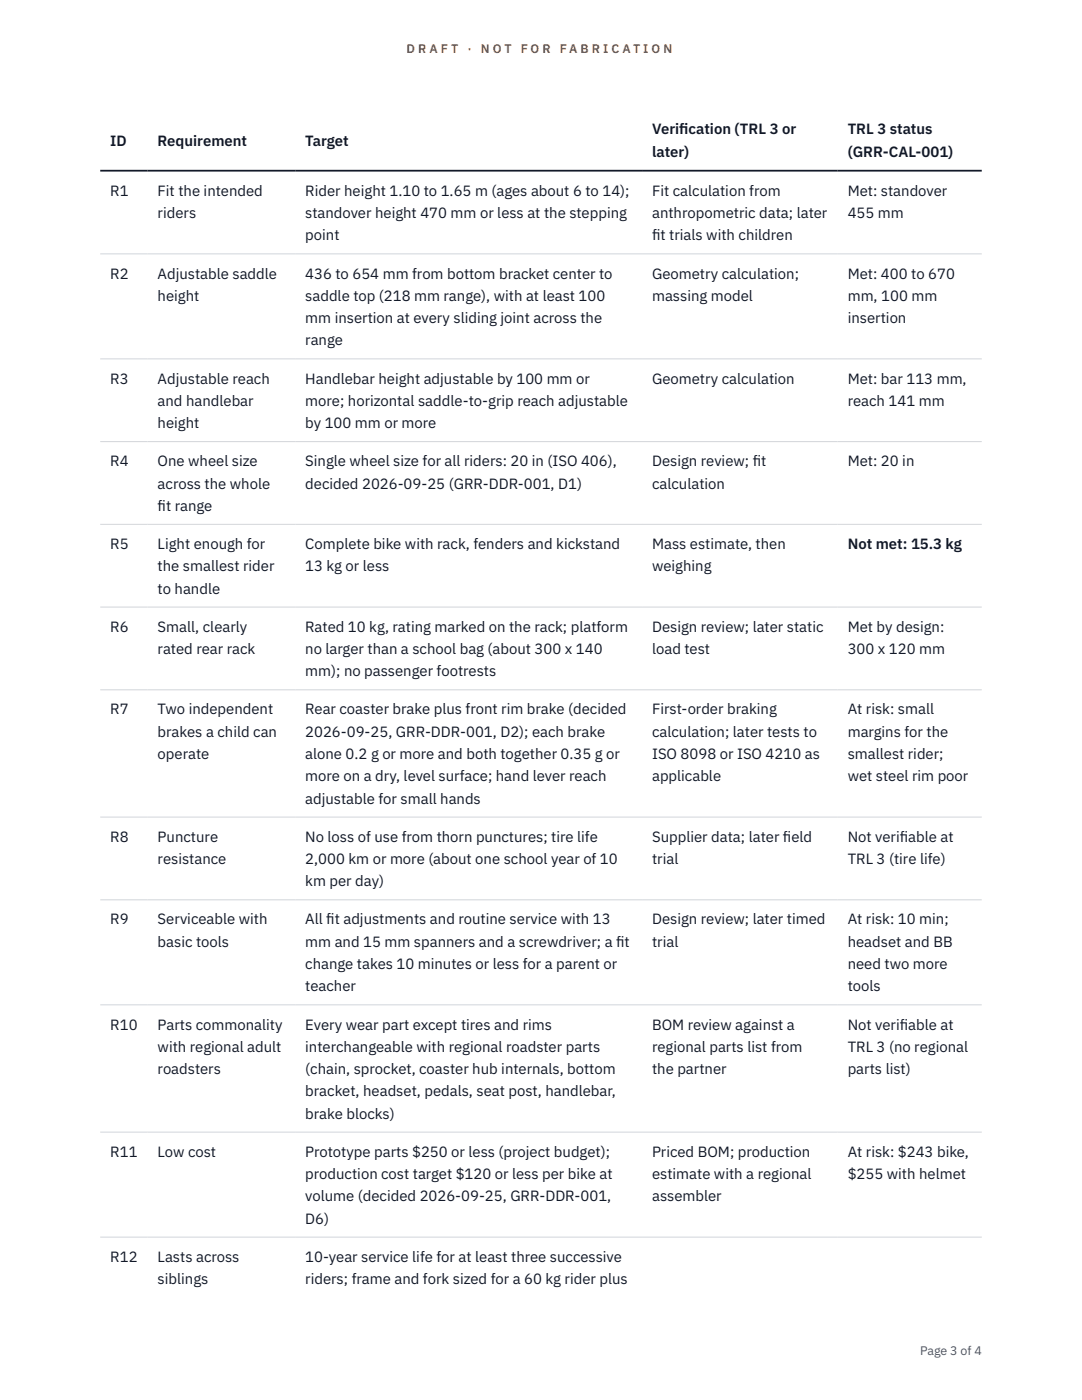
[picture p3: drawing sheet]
<svg xmlns="http://www.w3.org/2000/svg" width="216mm" height="279mm" viewBox="0 0 216 279" stroke-linecap="round" stroke-linejoin="round" font-family="sans-serif">
<defs><g id="words">
<g font-size="3" fill="#111827">
<text x="22" y="29.1">ID</text>
<text x="31.5" y="29.1">Requirement</text>
<text x="60.9" y="29.1">Target</text>
<text x="130.1" y="26.8">Verif</text>
<text x="135.5" y="26.8">ication (TRL 3 or</text>
<text x="169.2" y="26.8">TRL 3 status</text>
<text x="130.1" y="31.3">later)</text>
<text x="169.2" y="31.3">(GRR-CAL-001)</text>
<text x="22" y="39.1">R1</text>
<text x="31.5" y="39.1">Fit the intended</text>
<text x="60.9" y="39.1">Rider height 1.10 to 1.65 m (ages about 6 to 14);</text>
<text x="130.1" y="39.1">Fit calculation from</text>
<text x="169.2" y="39.1">Met: standover</text>
<text x="31.5" y="43.5">riders</text>
<text x="60.9" y="43.5">standover height 470 mm or less at the stepping</text>
<text x="60.9" y="48">point</text>
<text x="130.1" y="43.5">anthropometric data; later</text>
<text x="130.1" y="48">f</text>
<text x="130.1" y="48">it trials with children</text>
<text x="169.2" y="43.5">455 mm</text>
<text x="22" y="55.6">R2</text>
<text x="31.5" y="55.6">Adjustable saddle</text>
<text x="60.9" y="55.6">436 to 654 mm from bottom bracket center to</text>
<text x="130.1" y="55.6">Geometry calculation;</text>
<text x="169.2" y="55.6">Met: 400 to 670</text>
<text x="31.5" y="60">height</text>
<text x="60.9" y="60">saddle top (218 mm range), with at least 100</text>
<text x="60.9" y="64.5">mm insertion at every sliding joint across the</text>
<text x="130.1" y="60">massing model</text>
<text x="169.2" y="60">mm, 100 mm</text>
<text x="169.2" y="64.5">insertion</text>
<text x="60.9" y="68.9">range</text>
<text x="22" y="76.5">R3</text>
<text x="31.5" y="76.5">Adjustable reach</text>
<text x="60.9" y="76.5">Handlebar height adjustable by 100 mm or</text>
<text x="130.1" y="76.5">Geometry calculation</text>
<text x="169.2" y="76.5">Met: bar 113 mm,</text>
<text x="31.5" y="81">and handlebar</text>
<text x="60.9" y="81">more; horizontal saddle-to-grip reach adjustable</text>
<text x="169.2" y="81">reach 141 mm</text>
<text x="31.5" y="85.4">height</text>
<text x="60.9" y="85.4">by 100 mm or more</text>
<text x="22" y="93.1">R4</text>
<text x="31.5" y="93.1">One wheel size</text>
<text x="60.9" y="93.1">Single wheel size for all riders: 20 in (ISO 406),</text>
<text x="130.1" y="93.1">Design review; f</text>
<text x="150.2" y="93.1">it</text>
<text x="169.2" y="93.1">Met: 20 in</text>
<text x="31.5" y="97.5">across the whole</text>
<text x="31.5" y="101.9">f</text>
<text x="31.5" y="101.9">it range</text>
<text x="60.9" y="97.5">decided 2026-09-25 (GRR-DDR-001, D1)</text>
<text x="130.1" y="97.5">calculation</text>
<text x="22" y="109.6">R5</text>
<text x="31.5" y="109.6">Light enough for</text>
<text x="60.9" y="109.6">Complete bike with rack, fenders and kickstand</text>
<text x="130.1" y="109.6">Mass estimate, then</text>
<text x="169.2" y="109.6">Not met: 15.3 kg</text>
<text x="31.5" y="114">the smallest rider</text>
<text x="31.5" y="118.5">to handle</text>
<text x="60.9" y="114">13 kg or less</text>
<text x="130.1" y="114">weighing</text>
<text x="22" y="126.1">R6</text>
<text x="31.5" y="126.1">Small, clearly</text>
<text x="31.5" y="130.5">rated rear rack</text>
<text x="60.9" y="126.1">Rated 10 kg, rating marked on the rack; platform</text>
<text x="60.9" y="130.5">no larger than a school bag (about 300 x 140</text>
<text x="130.1" y="126.1">Design review; later static</text>
<text x="130.1" y="130.5">load test</text>
<text x="169.2" y="126.1">Met by design:</text>
<text x="169.2" y="130.5">300 x 120 mm</text>
<text x="60.9" y="135">mm); no passenger footrests</text>
<text x="22" y="142.6">R7</text>
<text x="31.5" y="142.6">Two independent</text>
<text x="60.9" y="142.6">Rear coaster brake plus front rim brake (decided</text>
<text x="130.1" y="142.6">First-order braking</text>
<text x="169.2" y="142.6">At risk: small</text>
<text x="31.5" y="147">brakes a child can</text>
<text x="60.9" y="147">2026-09-25, GRR-DDR-001, D2); each brake</text>
<text x="130.1" y="147">calculation; later tests to</text>
<text x="169.2" y="147">margins for the</text>
<text x="31.5" y="151.5">operate</text>
<text x="60.9" y="151.5">alone 0.2 g or more and both together 0.35 g or</text>
<text x="60.9" y="155.9">more on a dry, level surface; hand lever reach</text>
<text x="130.1" y="151.5">ISO 8098 or ISO 4210 as</text>
<text x="130.1" y="155.9">applicable</text>
<text x="169.2" y="151.5">smallest rider;</text>
<text x="169.2" y="155.9">wet steel rim poor</text>
<text x="60.9" y="160.4">adjustable for small hands</text>
<text x="22" y="168">R8</text>
<text x="31.5" y="168">Puncture</text>
<text x="60.9" y="168">No loss of use from thorn punctures; tire life</text>
<text x="130.1" y="168">Supplier data; later f</text>
<text x="156.2" y="168">ield</text>
<text x="169.2" y="168">Not verif</text>
<text x="179.5" y="168">iable at</text>
<text x="31.5" y="172.4">resistance</text>
<text x="60.9" y="172.4">2,000 km or more (about one school year of 10</text>
<text x="130.1" y="172.4">trial</text>
<text x="169.2" y="172.4">TRL 3 (tire life)</text>
<text x="60.9" y="176.9">km per day)</text>
<text x="22" y="184.5">R9</text>
<text x="31.5" y="184.5">Serviceable with</text>
<text x="60.9" y="184.5">All f</text>
<text x="65.1" y="184.5">it adjustments and routine service with 13</text>
<text x="130.1" y="184.5">Design review; later timed</text>
<text x="169.2" y="184.5">At risk: 10 min;</text>
<text x="31.5" y="188.9">basic tools</text>
<text x="60.9" y="188.9">mm and 15 mm spanners and a screwdriver; a f</text>
<text x="123" y="188.9">it</text>
<text x="130.1" y="188.9">trial</text>
<text x="169.2" y="188.9">headset and BB</text>
<text x="60.9" y="193.4">change takes 10 minutes or less for a parent or</text>
<text x="60.9" y="197.8">teacher</text>
<text x="169.2" y="193.4">need two more</text>
<text x="169.2" y="197.8">tools</text>
<text x="22" y="205.5">R10</text>
<text x="31.5" y="205.5">Parts commonality</text>
<text x="31.5" y="209.9">with regional adult</text>
<text x="60.9" y="205.5">Every wear part except tires and rims</text>
<text x="60.9" y="209.9">interchangeable with regional roadster parts</text>
<text x="130.1" y="205.5">BOM review against a</text>
<text x="130.1" y="209.9">regional parts list from</text>
<text x="169.2" y="205.5">Not verif</text>
<text x="169.2" y="209.9">TRL 3 (no regional</text>
<text x="179.5" y="205.5">iable at</text>
<text x="31.5" y="214.3">roadsters</text>
<text x="60.9" y="214.3">(chain, sprocket, coaster hub internals, bottom</text>
<text x="130.1" y="214.3">the partner</text>
<text x="169.2" y="214.3">parts list)</text>
<text x="60.9" y="218.8">bracket, headset, pedals, seat post, handlebar,</text>
<text x="60.9" y="223.2">brake blocks)</text>
<text x="22" y="230.9">R11</text>
<text x="31.5" y="230.9">Low cost</text>
<text x="60.9" y="230.9">Prototype parts $250 or less (project budget);</text>
<text x="130.1" y="230.9">Priced BOM; production</text>
<text x="169.2" y="230.9">At risk: $243 bike,</text>
<text x="60.9" y="235.3">production cost target $120 or less per bike at</text>
<text x="60.9" y="239.8">volume (decided 2026-09-25, GRR-DDR-001,</text>
<text x="130.1" y="235.3">estimate with a regional</text>
<text x="130.1" y="239.8">assembler</text>
<text x="169.2" y="235.3">$255 with helmet</text>
<text x="60.9" y="244.2">D6)</text>
<text x="22" y="251.8">R12</text>
<text x="31.5" y="251.8">Lasts across</text>
<text x="60.9" y="251.8">10-year service life for at least three successive</text>
<text x="31.5" y="256.3">siblings</text>
<text x="60.9" y="256.3">riders; frame and fork sized for a 60 kg rider plus</text>
</g>
<g font-size="2.5" fill="#b45309">
<text x="81.1" y="10.5">D R A F T</text>
<text x="93.3" y="10.5">·</text>
<text x="95.9" y="10.5">N O T</text>
<text x="103.9" y="10.5">F O R</text>
<text x="111.7" y="10.5">F A B R I C A T I O N</text>
</g>
<text font-size="2.5" fill="#4b5563" x="183.6" y="270.3">Page 3 of 4</text>
</g></defs>
<path d="M20 50.7h175.9M20 71.6h175.9M20 88.1h175.9M20 104.6h175.9M20 121.2h175.9M20 137.7h175.9M20 163.1h175.9M20 179.6h175.9M20 200.5h175.9M20 225.9h175.9M20 246.9h175.9" fill="none" stroke="#d1d5db" stroke-width=".2"/>
<path d="M20 34.1h175.9" fill="none" stroke="#111827" stroke-width=".35"/>
<use href="#words"/>
</svg>
